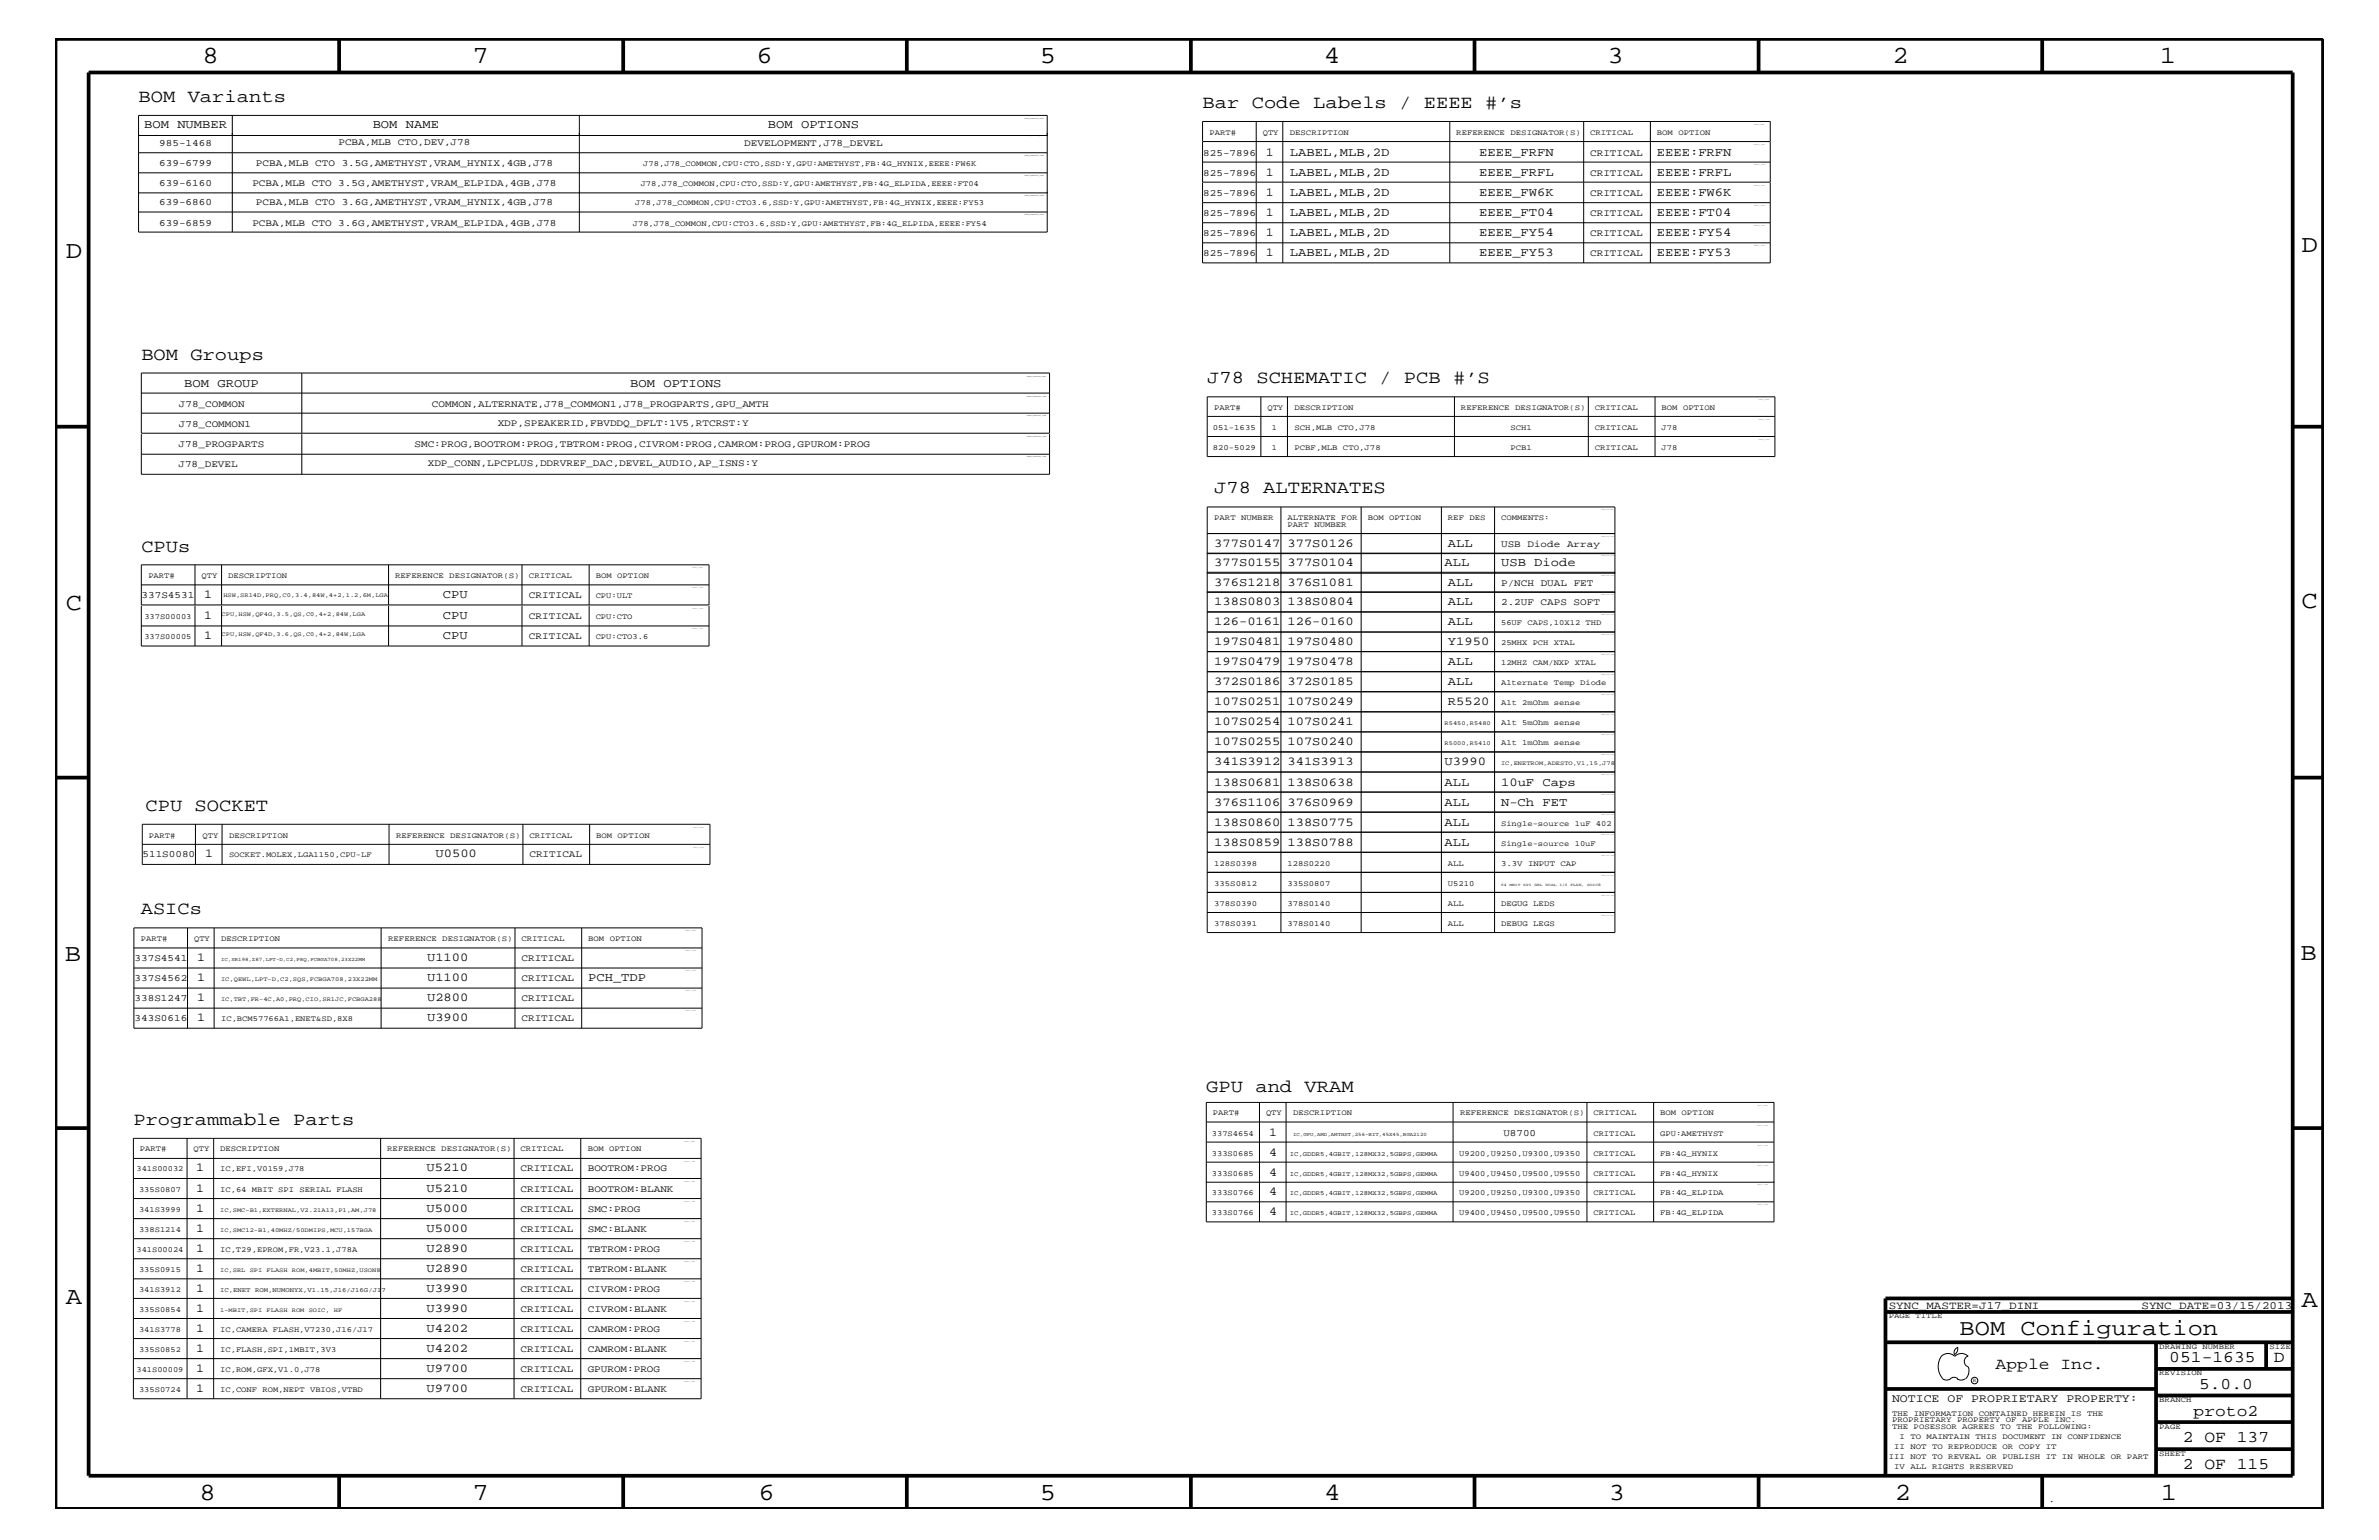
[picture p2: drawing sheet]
<svg xmlns="http://www.w3.org/2000/svg" width="432mm" height="279mm" viewBox="0 0 432 279" stroke-linecap="round" stroke-linejoin="round" font-family="sans-serif">
<defs><g id="words">
<g font-size="4.5">
<text x="36.7" y="11.5">8</text>
<text x="85.8" y="11.5">7</text>
<text x="137.3" y="11.5">6</text>
<text x="188.7" y="11.5">5</text>
<text x="240.3" y="11.5">4</text>
<text x="291.8" y="11.5">3</text>
<text x="343.5" y="11.5">2</text>
<text x="392" y="11.5">1</text>
<text x="11.9" y="46.8">D</text>
<text x="417.7" y="45.7">D</text>
<text x="11.9" y="110.6">C</text>
<text x="417.7" y="110.3">C</text>
<text x="11.8" y="174.3">B</text>
<text x="417.6" y="174.2">B</text>
<text x="11.9" y="236.7">A</text>
<text x="417.7" y="237.1">A</text>
<text x="36.2" y="272.1">8</text>
<text x="85.8" y="272.1">7</text>
<text x="137.7" y="272.1">6</text>
<text x="188.7" y="272.1">5</text>
<text x="240.4" y="272.1">4</text>
<text x="292" y="272.1">3</text>
<text x="343.9" y="272.1">2</text>
<text x="392.2" y="272.1">1</text>
</g>
<text font-size="4.1" x="355.7" y="242.3">BOM Configuration</text>
<g font-size="3.3">
<text x="25.1" y="18.5">BOM Variants</text>
<text x="218.3" y="19.6">Bar Code Labels / EEEE #’s</text>
<text x="25.7" y="65.3">BOM Groups</text>
<text x="219.1" y="69.5">J78 SCHEMATIC / PCB #’S</text>
<text x="220.4" y="89.5">J78 ALTERNATES</text>
<text x="25.7" y="100.1">CPUs</text>
<text x="26.4" y="147.1">CPU SOCKET</text>
<text x="25.6" y="165.9">ASICs</text>
<text x="218.9" y="198.1">GPU and VRAM</text>
<text x="24.2" y="204.1">Programmable Parts</text>
</g>
<g font-size="3">
<text x="362.2" y="248.4">Apple Inc.</text>
<text x="393.7" y="247.1">051-1635</text>
<text x="399.2" y="252">5.0.0</text>
<text x="412.7" y="247.1">D</text>
<text x="398.1" y="256.8">proto2</text>
<text x="396.2" y="261.6">2 OF 137</text>
<text x="396.2" y="266.6">2 OF 115</text>
</g>
<g font-size="2.2">
<text x="26.2" y="23.3">BOM NUMBER</text>
<text x="67.6" y="23.3">BOM NAME</text>
<text x="139.4" y="23.3">BOM OPTIONS</text>
<text x="229.7" y="28.2">1</text>
<text x="234.1" y="28.2">LABEL,MLB,2D</text>
<text x="268.5" y="28.2">EEEE_FRFN</text>
<text x="300.7" y="28.2">EEEE:FRFN</text>
<text x="229.7" y="35.6">1</text>
<text x="229.7" y="31.9">1</text>
<text x="234.1" y="35.6">LABEL,MLB,2D</text>
<text x="234.1" y="31.9">LABEL,MLB,2D</text>
<text x="268.5" y="35.6">EEEE_FW6K</text>
<text x="268.5" y="31.9">EEEE_FRFL</text>
<text x="300.7" y="35.6">EEEE:FW6K</text>
<text x="300.7" y="31.9">EEEE:FRFL</text>
<text x="229.7" y="39.2">1</text>
<text x="234.1" y="39.2">LABEL,MLB,2D</text>
<text x="268.5" y="39.2">EEEE_FT04</text>
<text x="300.7" y="39.2">EEEE:FT04</text>
<text x="229.7" y="42.9">1</text>
<text x="229.7" y="46.5">1</text>
<text x="234.1" y="42.9">LABEL,MLB,2D</text>
<text x="234.1" y="46.5">LABEL,MLB,2D</text>
<text x="268.5" y="42.9">EEEE_FY54</text>
<text x="268.5" y="46.5">EEEE_FY53</text>
<text x="300.7" y="42.9">EEEE:FY54</text>
<text x="300.7" y="46.5">EEEE:FY53</text>
<text x="33.4" y="70.1">BOM GROUP</text>
<text x="114.4" y="70.1">BOM OPTIONS</text>
<text x="220.4" y="99.3">377S0147</text>
<text x="233.7" y="99.3">377S0126</text>
<text x="262.8" y="99.3">ALL</text>
<text x="220.4" y="102.7">377S0155</text>
<text x="220.4" y="106.3">376S1218</text>
<text x="233.7" y="106.3">376S1081</text>
<text x="233.7" y="102.7">377S0104</text>
<text x="262.2" y="102.7">ALL</text>
<text x="262.8" y="106.3">ALL</text>
<text x="272.5" y="102.7">USB Diode</text>
<text x="37" y="112.3">1</text>
<text x="37" y="108.6">1</text>
<text x="80.4" y="112.3">CPU</text>
<text x="80.4" y="108.6">CPU</text>
<text x="220.4" y="109.8">138S0803</text>
<text x="220.4" y="113.4">126-0161</text>
<text x="233.7" y="113.4">126-0160</text>
<text x="233.7" y="109.8">138S0804</text>
<text x="262.8" y="113.4">ALL</text>
<text x="262.8" y="109.8">ALL</text>
<text x="37" y="115.9">1</text>
<text x="80.4" y="115.9">CPU</text>
<text x="220.4" y="117">197S0481</text>
<text x="233.7" y="117">197S0480</text>
<text x="262.8" y="117">Y1950</text>
<text x="220.4" y="120.7">197S0479</text>
<text x="220.4" y="124.3">372S0186</text>
<text x="233.7" y="120.7">197S0478</text>
<text x="233.7" y="124.3">372S0185</text>
<text x="262.8" y="120.7">ALL</text>
<text x="262.8" y="124.3">ALL</text>
<text x="220.4" y="128">107S0251</text>
<text x="220.4" y="131.6">107S0254</text>
<text x="233.7" y="128">107S0249</text>
<text x="233.7" y="131.6">107S0241</text>
<text x="262.8" y="128">R5520</text>
<text x="220.4" y="135.2">107S0255</text>
<text x="233.7" y="135.2">107S0240</text>
<text x="220.4" y="142.5">138S0681</text>
<text x="220.4" y="138.9">341S3912</text>
<text x="233.7" y="142.5">138S0638</text>
<text x="233.7" y="138.9">341S3913</text>
<text x="262.2" y="142.5">ALL</text>
<text x="262.2" y="138.9">U3990</text>
<text x="272.5" y="142.5">10uF Caps</text>
<text x="220.4" y="146.2">376S1106</text>
<text x="220.4" y="149.8">138S0860</text>
<text x="233.7" y="146.2">376S0969</text>
<text x="233.7" y="149.8">138S0775</text>
<text x="262.2" y="146.2">ALL</text>
<text x="262.2" y="149.8">ALL</text>
<text x="272.5" y="146.2">N-Ch FET</text>
<text x="37.2" y="155.6">1</text>
<text x="79" y="155.6">U0500</text>
<text x="220.4" y="153.4">138S0859</text>
<text x="233.7" y="153.4">138S0788</text>
<text x="262.2" y="153.4">ALL</text>
<text x="35.8" y="178">1</text>
<text x="35.8" y="174.4">1</text>
<text x="77.5" y="178">U1100</text>
<text x="77.5" y="174.4">U1100</text>
<text x="106.8" y="178">PCH_TDP</text>
<text x="35.8" y="181.6">1</text>
<text x="35.8" y="185.3">1</text>
<text x="77.5" y="181.6">U2800</text>
<text x="77.5" y="185.3">U3900</text>
<text x="230.3" y="206">1</text>
<text x="230.3" y="209.7">4</text>
<text x="35.6" y="212.5">1</text>
<text x="77.4" y="212.5">U5210</text>
<text x="230.3" y="213.3">4</text>
<text x="35.6" y="219.8">1</text>
<text x="35.6" y="216.2">1</text>
<text x="77.4" y="219.8">U5000</text>
<text x="77.4" y="216.2">U5210</text>
<text x="230.3" y="216.9">4</text>
<text x="230.3" y="220.4">4</text>
<text x="35.6" y="227.1">1</text>
<text x="35.6" y="223.5">1</text>
<text x="77.4" y="227.1">U2890</text>
<text x="77.4" y="223.5">U5000</text>
<text x="35.6" y="230.7">1</text>
<text x="77.4" y="230.7">U2890</text>
<text x="35.6" y="238">1</text>
<text x="35.6" y="234.4">1</text>
<text x="77.4" y="238">U3990</text>
<text x="77.4" y="234.4">U3990</text>
<text x="35.6" y="241.7">1</text>
<text x="35.6" y="245.3">1</text>
<text x="77.4" y="241.7">U4202</text>
<text x="77.4" y="245.3">U4202</text>
<text x="35.6" y="248.9">1</text>
<text x="77.4" y="248.9">U9700</text>
<text x="35.6" y="252.6">1</text>
<text x="77.4" y="252.6">U9700</text>
</g>
<text font-size="2.1" x="343.4" y="254.4">NOTICE OF PROPRIETARY PROPERTY:</text>
<g font-size="2">
<text x="342.8" y="237.4">SYNC_MASTER=J17_DINI</text>
<text x="388.7" y="237.4">SYNC_DATE=03/15/2013</text>
</g>
<g font-size="1.8">
<text x="28.9" y="26.5">985-1468</text>
<text x="61.4" y="26.4">PCBA,MLB CTO,DEV,J78</text>
<text x="135.1" y="26.5">DEVELOPMENT,J78_DEVEL</text>
<text x="218.4" y="28.2">825-7896</text>
<text x="288.6" y="28.2">CRITICAL</text>
<text x="28.9" y="30.2">639-6799</text>
<text x="28.9" y="33.7">639-6160</text>
<text x="45.8" y="33.7">PCBA,MLB CTO 3.5G,AMETHYST,VRAM_ELPIDA,4GB,J78</text>
<text x="46.4" y="30.2">PCBA,MLB CTO 3.5G,AMETHYST,VRAM_HYNIX,4GB,J78</text>
<text x="218.4" y="35.6">825-7896</text>
<text x="218.4" y="31.9">825-7896</text>
<text x="288.6" y="35.6">CRITICAL</text>
<text x="288.6" y="31.9">CRITICAL</text>
<text x="28.9" y="37.3">639-6860</text>
<text x="28.9" y="40.9">639-6859</text>
<text x="45.8" y="40.9">PCBA,MLB CTO 3.6G,AMETHYST,VRAM_ELPIDA,4GB,J78</text>
<text x="46.4" y="37.3">PCBA,MLB CTO 3.6G,AMETHYST,VRAM_HYNIX,4GB,J78</text>
<text x="218.4" y="39.2">825-7896</text>
<text x="288.6" y="39.2">CRITICAL</text>
<text x="218.4" y="42.9">825-7896</text>
<text x="218.4" y="46.5">825-7896</text>
<text x="288.6" y="42.9">CRITICAL</text>
<text x="288.6" y="46.5">CRITICAL</text>
<text x="32.5" y="77.4">J78_COMMON1</text>
<text x="32.5" y="73.8">J78_COMMON</text>
<text x="78.4" y="73.8">COMMON,ALTERNATE,J78_COMMON1,J78_PROGPARTS,GPU_AMTH</text>
<text x="90.3" y="77.3">XDP,SPEAKERID,FBVDDQ_DFLT:1V5,RTCRST:Y</text>
<text x="32.4" y="81.1">J78_PROGPARTS</text>
<text x="75.2" y="81.1">SMC:PROG,BOOTROM:PROG,TBTROM:PROG,CIVROM:PROG,CAMROM:PROG,GPUROM:PROG</text>
<text x="32.4" y="84.8">J78_DEVEL</text>
<text x="77.6" y="84.5">XDP_CONN,LPCPLUS,DDRVREF_DAC,DEVEL_AUDIO,AP_ISNS:Y</text>
<text x="272.5" y="99.3">USB Diode Array</text>
<text x="272.5" y="106.3">P/NCH DUAL FET</text>
<text x="25.7" y="108.6">337S4531</text>
<text x="96" y="112.3">CRITICAL</text>
<text x="96" y="108.6">CRITICAL</text>
<text x="272.5" y="109.8">2.2UF CAPS SOFT</text>
<text x="96" y="115.9">CRITICAL</text>
<text x="25.9" y="155.6">511S0080</text>
<text x="96.1" y="155.6">CRITICAL</text>
<text x="24.4" y="174.4">337S4541</text>
<text x="24.4" y="178">337S4562</text>
<text x="94.7" y="178">CRITICAL</text>
<text x="94.7" y="174.4">CRITICAL</text>
<text x="24.4" y="181.6">338S1247</text>
<text x="24.4" y="185.3">343S0616</text>
<text x="94.7" y="181.6">CRITICAL</text>
<text x="94.7" y="185.3">CRITICAL</text>
<text x="272.9" y="206">U8700</text>
<text x="94.5" y="212.5">CRITICAL</text>
<text x="106.7" y="212.5">BOOTROM:PROG</text>
<text x="94.5" y="219.8">CRITICAL</text>
<text x="94.5" y="216.2">CRITICAL</text>
<text x="106.7" y="216.2">BOOTROM:BLANK</text>
<text x="106.7" y="219.8">SMC:PROG</text>
<text x="94.5" y="227.1">CRITICAL</text>
<text x="94.5" y="223.5">CRITICAL</text>
<text x="106.7" y="227.1">TBTROM:PROG</text>
<text x="106.7" y="223.5">SMC:BLANK</text>
<text x="94.5" y="230.7">CRITICAL</text>
<text x="106.7" y="230.7">TBTROM:BLANK</text>
<text x="94.5" y="238">CRITICAL</text>
<text x="94.5" y="234.4">CRITICAL</text>
<text x="106.7" y="238">CIVROM:BLANK</text>
<text x="106.7" y="234.4">CIVROM:PROG</text>
<text x="94.5" y="241.7">CRITICAL</text>
<text x="94.5" y="245.3">CRITICAL</text>
<text x="106.7" y="241.7">CAMROM:PROG</text>
<text x="106.7" y="245.3">CAMROM:BLANK</text>
<text x="94.5" y="248.9">CRITICAL</text>
<text x="106.7" y="248.9">GPUROM:PROG</text>
<text x="94.5" y="252.6">CRITICAL</text>
<text x="106.7" y="252.6">GPUROM:BLANK</text>
</g>
<text font-size="1.7" x="371.9" y="272.6">.</text>
<g font-size="1.4">
<text x="219.5" y="24.4">PART#</text>
<text x="229.2" y="24.4">QTY</text>
<text x="234.1" y="24.4">DESCRIPTION</text>
<text x="264.3" y="24.4">REFERENCE DESIGNATOR(S)</text>
<text x="288.6" y="24.4">CRITICAL</text>
<text x="300.7" y="24.4">BOM OPTION</text>
<text x="116.3" y="33.7">J78,J78_COMMON,CPU:CTO,SSD:Y,GPU:AMETHYST,FB:4G_ELPIDA,EEEE:FT04</text>
<text x="116.8" y="30.2">J78,J78_COMMON,CPU:CTO,SSD:Y,GPU:AMETHYST,FB:4G_HYNIX,EEEE:FW6K</text>
<text x="114.9" y="40.9">J78,J78_COMMON,CPU:CTO3.6,SSD:Y,GPU:AMETHYST,FB:4G_ELPIDA,EEEE:FY54</text>
<text x="115.3" y="37.3">J78,J78_COMMON,CPU:CTO3.6,SSD:Y,GPU:AMETHYST,FB:4G_HYNIX,EEEE:FY53</text>
<text x="220.4" y="74.4">PART#</text>
<text x="230" y="74.4">QTY</text>
<text x="234.9" y="74.4">DESCRIPTION</text>
<text x="265.2" y="74.4">REFERENCE DESIGNATOR(S)</text>
<text x="289.5" y="74.4">CRITICAL</text>
<text x="301.6" y="74.4">BOM OPTION</text>
<text x="220.1" y="78">051-1635</text>
<text x="220.1" y="81.6">820-5029</text>
<text x="230.8" y="78">1</text>
<text x="230.8" y="81.6">1</text>
<text x="234.9" y="78">SCH,MLB CTO,J78</text>
<text x="234.9" y="81.6">PCBF,MLB CTO,J78</text>
<text x="274.2" y="78">SCH1</text>
<text x="274.2" y="81.6">PCB1</text>
<text x="289.5" y="78">CRITICAL</text>
<text x="289.5" y="81.6">CRITICAL</text>
<text x="301.6" y="78">J78</text>
<text x="301.6" y="81.6">J78</text>
<text x="220.4" y="94.3">PART NUMBER</text>
<text x="233.7" y="95.6">PART NUMBER</text>
<text x="233.7" y="94.3">ALTERNATE FOR</text>
<text x="248.2" y="94.3">BOM OPTION</text>
<text x="262.8" y="94.3">REF DES</text>
<text x="272.5" y="94.3">COMMENTS:</text>
<text x="26.9" y="104.9">PART#</text>
<text x="36.6" y="104.9">QTY</text>
<text x="41.4" y="104.9">DESCRIPTION</text>
<text x="71.7" y="104.9">REFERENCE DESIGNATOR(S)</text>
<text x="96" y="104.9">CRITICAL</text>
<text x="108.1" y="104.9">BOM OPTION</text>
<text x="26.2" y="112.3">337S00003</text>
<text x="108.1" y="112.3">CPU:CTO</text>
<text x="108.1" y="108.6">CPU:ULT</text>
<text x="272.5" y="113.4">56UF CAPS,10X12 THD</text>
<text x="26.2" y="115.9">337S00005</text>
<text x="108.1" y="115.9">CPU:CTO3.6</text>
<text x="272.5" y="117">25MHX PCH XTAL</text>
<text x="272.5" y="120.7">12MHZ CAM/NXP XTAL</text>
<text x="272.5" y="124.3">Alternate Temp Diode</text>
<text x="272.5" y="128">Alt 2mOhm sense</text>
<text x="272.5" y="131.6">Alt 5mOhm sense</text>
<text x="272.5" y="135.2">Alt 1mOhm sense</text>
<text x="272.5" y="149.8">Single-source 1uF 402</text>
<text x="27" y="152">PART#</text>
<text x="36.7" y="152">QTY</text>
<text x="41.6" y="152">DESCRIPTION</text>
<text x="41.6" y="155.6">SOCKET.MOLEX,LGA1150,CPU-LF</text>
<text x="71.9" y="152">REFERENCE DESIGNATOR(S)</text>
<text x="96.1" y="152">CRITICAL</text>
<text x="108.2" y="152">BOM OPTION</text>
<text x="272.5" y="153.4">Single-source 10uF</text>
<text x="220.4" y="160.7">335S0812</text>
<text x="220.4" y="157.1">128S0398</text>
<text x="233.7" y="160.7">335S0807</text>
<text x="233.7" y="157.1">128S0220</text>
<text x="262.8" y="160.7">U5210</text>
<text x="262.8" y="157.1">ALL</text>
<text x="272.5" y="157.1">3.3V INPUT CAP</text>
<text x="220.4" y="164.4">378S0390</text>
<text x="233.7" y="164.4">378S0140</text>
<text x="262.8" y="164.4">ALL</text>
<text x="272.5" y="164.4">DEGUG LEDS</text>
<text x="25.6" y="170.7">PART#</text>
<text x="35.2" y="170.7">QTY</text>
<text x="40.1" y="170.7">DESCRIPTION</text>
<text x="70.4" y="170.7">REFERENCE DESIGNATOR(S)</text>
<text x="94.7" y="170.7">CRITICAL</text>
<text x="106.8" y="170.7">BOM OPTION</text>
<text x="220.4" y="168">378S0391</text>
<text x="233.7" y="168">378S0140</text>
<text x="262.8" y="168">ALL</text>
<text x="272.5" y="168">DEBUG LEGS</text>
<text x="40.1" y="185.3">IC,BCM57766A1,ENET&amp;SD,8X8</text>
<text x="220.1" y="202.4">PART#</text>
<text x="229.8" y="202.4">QTY</text>
<text x="234.7" y="202.4">DESCRIPTION</text>
<text x="265" y="202.4">REFERENCE DESIGNATOR(S)</text>
<text x="289.2" y="202.4">CRITICAL</text>
<text x="301.3" y="202.4">BOM OPTION</text>
<text x="25.4" y="208.9">PART#</text>
<text x="35.1" y="208.9">QTY</text>
<text x="40" y="208.9">DESCRIPTION</text>
<text x="70.3" y="208.9">REFERENCE DESIGNATOR(S)</text>
<text x="94.5" y="208.9">CRITICAL</text>
<text x="106.7" y="208.9">BOM OPTION</text>
<text x="220" y="209.7">333S0685</text>
<text x="220" y="206">337S4654</text>
<text x="264.8" y="209.7">U9200,U9250,U9300,U9350</text>
<text x="289.2" y="206">CRITICAL</text>
<text x="289.2" y="209.7">CRITICAL</text>
<text x="301.3" y="206">GPU:AMETHYST</text>
<text x="301.3" y="209.7">FB:4G_HYNIX</text>
<text x="24.8" y="212.5">341S00032</text>
<text x="40" y="212.5">IC,EFI,V0159,J78</text>
<text x="220" y="213.3">333S0685</text>
<text x="264.8" y="213.3">U9400,U9450,U9500,U9550</text>
<text x="289.2" y="213.3">CRITICAL</text>
<text x="301.3" y="213.3">FB:4G_HYNIX</text>
<text x="25.2" y="219.8">341S3999</text>
<text x="25.2" y="216.2">335S0807</text>
<text x="40" y="216.2">IC,64 MBIT SPI SERIAL FLASH</text>
<text x="220" y="216.9">333S0766</text>
<text x="220" y="220.4">333S0766</text>
<text x="264.8" y="216.9">U9200,U9250,U9300,U9350</text>
<text x="264.8" y="220.4">U9400,U9450,U9500,U9550</text>
<text x="289.2" y="216.9">CRITICAL</text>
<text x="289.2" y="220.4">CRITICAL</text>
<text x="301.3" y="216.9">FB:4G_ELPIDA</text>
<text x="301.3" y="220.4">FB:4G_ELPIDA</text>
<text x="24.8" y="227.1">341S00024</text>
<text x="25.2" y="223.5">338S1214</text>
<text x="40" y="227.1">IC,T29,EPROM,FR,V23.1,J78A</text>
<text x="25.2" y="230.7">335S0915</text>
<text x="25.2" y="238">335S0854</text>
<text x="25.2" y="234.4">341S3912</text>
<text x="342.8" y="239.2">PAGE TITLE</text>
<text x="25.2" y="241.7">341S3778</text>
<text x="25.2" y="245.3">335S0852</text>
<text x="40" y="241.7">IC,CAMERA FLASH,V7230,J16/J17</text>
<text x="40" y="245.3">IC,FLASH,SPI,1MBIT,3V3</text>
<text x="391.9" y="244.7">DRAWING NUMBER</text>
<text x="411.9" y="244.7">SIZE</text>
<text x="24.8" y="248.9">341S00009</text>
<text x="40" y="248.9">IC,ROM,GFX,V1.0,J78</text>
<text x="391.9" y="249.5">REVISION</text>
<text x="25.2" y="252.6">335S0724</text>
<text x="40" y="252.6">IC,CONF ROM,NEPT VBIOS,VTBD</text>
<text x="343.4" y="256.8">THE INFORMATION CONTAINED HEREIN IS THE</text>
<text x="391.9" y="254.4">BRANCH</text>
<text x="343.4" y="258">PROPRIETARY PROPERTY OF APPLE INC.</text>
<text x="343.4" y="259.3">THE POSESSOR AGREES TO THE FOLLOWING:</text>
<text x="343.8" y="262.9">II NOT TO REPRODUCE OR COPY IT</text>
<text x="344.8" y="261.1">I TO MAINTAIN THIS DOCUMENT IN CONFIDENCE</text>
<text x="391.9" y="259.3">PAGE</text>
<text x="342.8" y="264.7">III NOT TO REVEAL OR PUBLISH IT IN WHOLE OR PART</text>
<text x="343.8" y="266.6">IV ALL RIGHTS RESERVED</text>
<text x="391.9" y="264.1">SHEET</text>
</g>
<g font-size="1.2">
<text x="234.1" y="209.7">IC,GDDR5,4GBIT,128MX32,5GBPS,GEMMA</text>
<text x="234.1" y="213.3">IC,GDDR5,4GBIT,128MX32,5GBPS,GEMMA</text>
<text x="234.1" y="216.9">IC,GDDR5,4GBIT,128MX32,5GBPS,GEMMA</text>
<text x="234.1" y="220.4">IC,GDDR5,4GBIT,128MX32,5GBPS,GEMMA</text>
<text x="40" y="234.4">IC,ENET ROM,NUMONYX,V1.15,J16/J16G/J17</text>
</g>
<g font-size="1.1">
<text x="40.2" y="111.7">CPU,HSW,QF4G,3.5,QS,C0,4+2,84W,LGA</text>
<text x="40.6" y="108.4">HSW,SR14D,PRQ,C0,3.4,84W,4+2,1.2,6M,LGA</text>
<text x="40.2" y="115.3">CPU,HSW,QF4D,3.6,QS,C0,4+2,84W,LGA</text>
<text x="262.2" y="131.6">R5450,R5480</text>
<text x="262.2" y="135.2">R5000,R5410</text>
<text x="272.5" y="138.9">IC,ENETROM,ADESTO,V1,15,J78</text>
<text x="40.1" y="178">IC,QEWL,LPT-D,C2,SQS,FCBGA708,23X22MM</text>
<text x="40.1" y="181.6">IC,TBT,FR-4C,A0,PRQ,CIO,SR1JC,FCBGA288</text>
<text x="40" y="219.8">IC,SMC-B1,EXTERNAL,V2.21A13,P1,AM,J78</text>
<text x="40" y="223.5">IC,SMC12-B1,40MHZ/50DMIPS,MCU,157BGA</text>
<text x="40" y="230.7">IC,SRL SPI FLASH ROM,4MBIT,50MHZ,USON8</text>
<text x="40" y="238">1-MBIT,SPI FLASH ROM SOIC, HF</text>
</g>
<text font-size="1" x="358.1" y="250.7">R</text>
<g font-size=".9">
<text x="40.1" y="174.4">IC,SR198,Z87,LPT-D,C2,PRQ,FCBGA708,23X22MM</text>
<text x="234.7" y="206">IC,GPU,AMD,AMTHST,256-BIT,45X45,BGA2120</text>
</g>
<g font-size=".7">
<text x="272.5" y="160.7">64</text>
<text x="274" y="160.7">MBIT</text>
<text x="276.5" y="160.7">SPI</text>
<text x="278.5" y="160.7">SRL</text>
<text x="280.5" y="160.7">DUAL</text>
<text x="283" y="160.7">I/0</text>
<text x="285" y="160.7">FLSH,</text>
<text x="288.1" y="160.7">SOIC8</text>
</g>
<g font-size=".3">
<text x="185.9" y="21.5">TABLE_BOMGROUP_HEAD</text>
<text x="185.9" y="28.3">TABLE_BOMGROUP_ITEM</text>
<text x="185.9" y="24.7">TABLE_BOMGROUP_ITEM</text>
<text x="185.9" y="35.5">TABLE_BOMGROUP_ITEM</text>
<text x="185.9" y="31.9">TABLE_BOMGROUP_ITEM</text>
<text x="185.9" y="39.1">TABLE_BOMGROUP_ITEM</text>
<text x="186.4" y="68.4">TABLE_BOMGROUP_HEAD</text>
<text x="186.4" y="72">TABLE_BOMGROUP_ITEM</text>
<text x="186.4" y="75.6">TABLE_BOMGROUP_ITEM</text>
<text x="186.4" y="79.4">TABLE_BOMGROUP_ITEM</text>
<text x="186.4" y="83">TABLE_BOMGROUP_ITEM</text>
</g>
</g></defs>
<g fill="none" stroke="#000" stroke-width=".18">
<path d="M25.1 20.9h165v21.2h-165zM25.1 38.5h165M25.1 35h165M25.1 31.4h165M25.1 27.7h165M25.1 24.6h165M42.2 20.9v21.2M105.2 20.9v21.2M218.3 22h103v3.7h-103zM218.3 25.8v7.2h103v-7.2M218.3 33.1v14.6h103v-14.6M218.3 29.4h103"/>
<path d="M218.3 36.8h103M228 22v3.7M228 25.8v7.2M228 33.1v14.6M232.8 22v3.7M232.8 25.8v7.2M232.8 33.1v14.6M263.1 22v3.7M263.1 25.8v7.2M263.1 33.1v14.6M287.4 22v3.7M287.4 25.8v7.2"/>
<path d="M287.4 33.1v14.6M299.6 22v3.7M299.6 25.8v7.2M299.6 33.1v14.6M218.3 44.1h103M218.3 40.4h103M25.7 67.7h164.8v10.9h-164.8zM25.7 78.8v7.2h164.8v-7.2M25.7 71.3h164.8M25.7 75h164.8M54.8 67.7v10.9M54.8 78.8v7.2"/>
<path d="M219.1 72h103.1v10.8h-103.1zM219.1 75.6h103.1M219.1 79.2h103.1M228.9 72v10.8M233.7 72v10.8M264 72v10.8M288.3 72v10.8M300.4 72v10.8M25.7 82.4h164.8M219.1 92h74v77.2h-74zM219.1 96.8h74M232.5 92v77.2"/>
<path d="M247.1 92v77.2M261.6 92v77.2M271.3 92v77.2M25.7 109.9v7.3h103v-7.3M25.7 102.5h103v7.3h-103zM25.7 113.6h103M25.7 106.1h103M35.4 102.5v7.3M35.4 109.9v7.3M40.2 102.5v7.3M40.2 109.9v7.3M70.5 102.5v7.3"/>
<path d="M70.5 109.9v7.3M94.7 102.5v7.3M94.7 109.9v7.3M106.9 102.5v7.3M106.9 109.9v7.3M219.1 118.2h74M219.1 114.7h74M219.1 111h74M219.1 107.4h74M219.1 104h74M219.1 100.4h74M219.1 107.5h74"/>
<path d="M219.1 103.8h74M219.1 136.4h74M219.1 132.8h74M219.1 129.1h74M219.1 125.5h74M219.1 121.9h74M25.8 149.5h103.1v7.3h-103.1zM25.8 153.2h103.1M35.5 149.5v7.3M40.3 149.5v7.3M70.6 149.5v7.3M94.9 149.5v7.3"/>
<path d="M107 149.5v7.3M219.1 140.1h74M219.1 158.3h74M219.1 154.6h74M219.1 151h74M219.1 147.3h74M219.1 143.7h74M24.3 168.3h103.1v18.2h-103.1zM24.3 175.6h103.1M24.3 172h103.1M24.3 179.3h103.1M34 168.3v18.2"/>
<path d="M38.9 168.3v18.2M69.2 168.3v18.2M93.5 168.3v18.2M105.6 168.3v18.2M219.1 161.9h74M219.1 165.6h74M24.3 182.9h103.1M24.2 213.8h103.1M24.2 206.5h103.1v47.3h-103.1zM24.2 217.5h103.1M24.2 210.2h103.1M34 206.5v47.3"/>
<path d="M38.8 206.5v47.3M69.1 206.5v47.3M93.3 206.5v47.3M105.4 206.5v47.3M218.9 200h103.1v21.7h-103.1zM218.9 214.5h103.1M218.9 218h103.1M218.9 210.8h103.1M218.9 203.6h103.1M218.9 207.2h103.1M228.6 200v21.7M233.4 200v21.7"/>
<path d="M263.7 200v21.7M288 200v21.7M300.1 200v21.7M24.2 224.7h103.1M24.2 228.4h103.1M24.2 232h103.1M24.2 235.6h103.1M24.2 221.1h103.1M24.2 239.2h103.1M24.2 246.5h103.1M24.2 242.9h103.1M24.2 250.1h103.1"/>
<path d="M352.3 246.1a1.72 1.72 0 0 1 2.5 0 1.69 1.69 0 0 1 2.4 0M352.4 246a3.2 3.2 0 0 0 .4 4.3l.8 .1 .4-.2M354 250.2l.7-.3 .7 .3M355.2 250.2l.7 .2 .7-.2M355.3 244.4v.3a1.18 1.18 0 0 1-.6 1.1M355.4 244.4a.99 .99 0 0 0-.6 1.4M357.2 246a1.04 1.04 0 0 0-.7 1 1.04 1.04 0 0 0 .7 1M357.3 248l.1 .7a2.11 2.11 0 0 1-.6 1.5"/>
<circle cx="358.4" cy="250.5" r=".59"/>
</g>
<g fill="none" stroke="#000" stroke-width=".68" stroke-linecap="butt">
<path d="M10.1 7.1h411.5v266.7h-411.5zM16.1 13.2h400v254.5h-400zM61.6 7.1v6.1M113.1 7.1v6.1M164.6 7.1v6.1M216.2 7.1v6.1M267.6 7.1v6.1M319.2 7.1v6.1M370.7 7.1v6.1M10.1 77.4h6M416.1 77.4h5.5M10.1 141.1h6"/>
<path d="M416.1 141.1h5.5M10.1 204.7h6M416.1 204.7h5.5M342.2 238h73.9M416.1 235.6h-73.9v32.1M342.2 243.5h73.9M342.2 252h49.1M391.3 248.4h24.8M391.3 243.5v24.2M391.3 258h24.8M391.3 253.2h24.8M411.3 243.5v4.9"/>
<path d="M61.6 267.7v6.1M113.1 267.7v6.1M164.6 267.7v6.1M216.2 268v5.8M267.6 267.7v6.1M319.2 267.7v6.1M370.7 267.7v6.1M391.3 262.9h24.8"/>
</g>
<use href="#words"/>
</svg>
